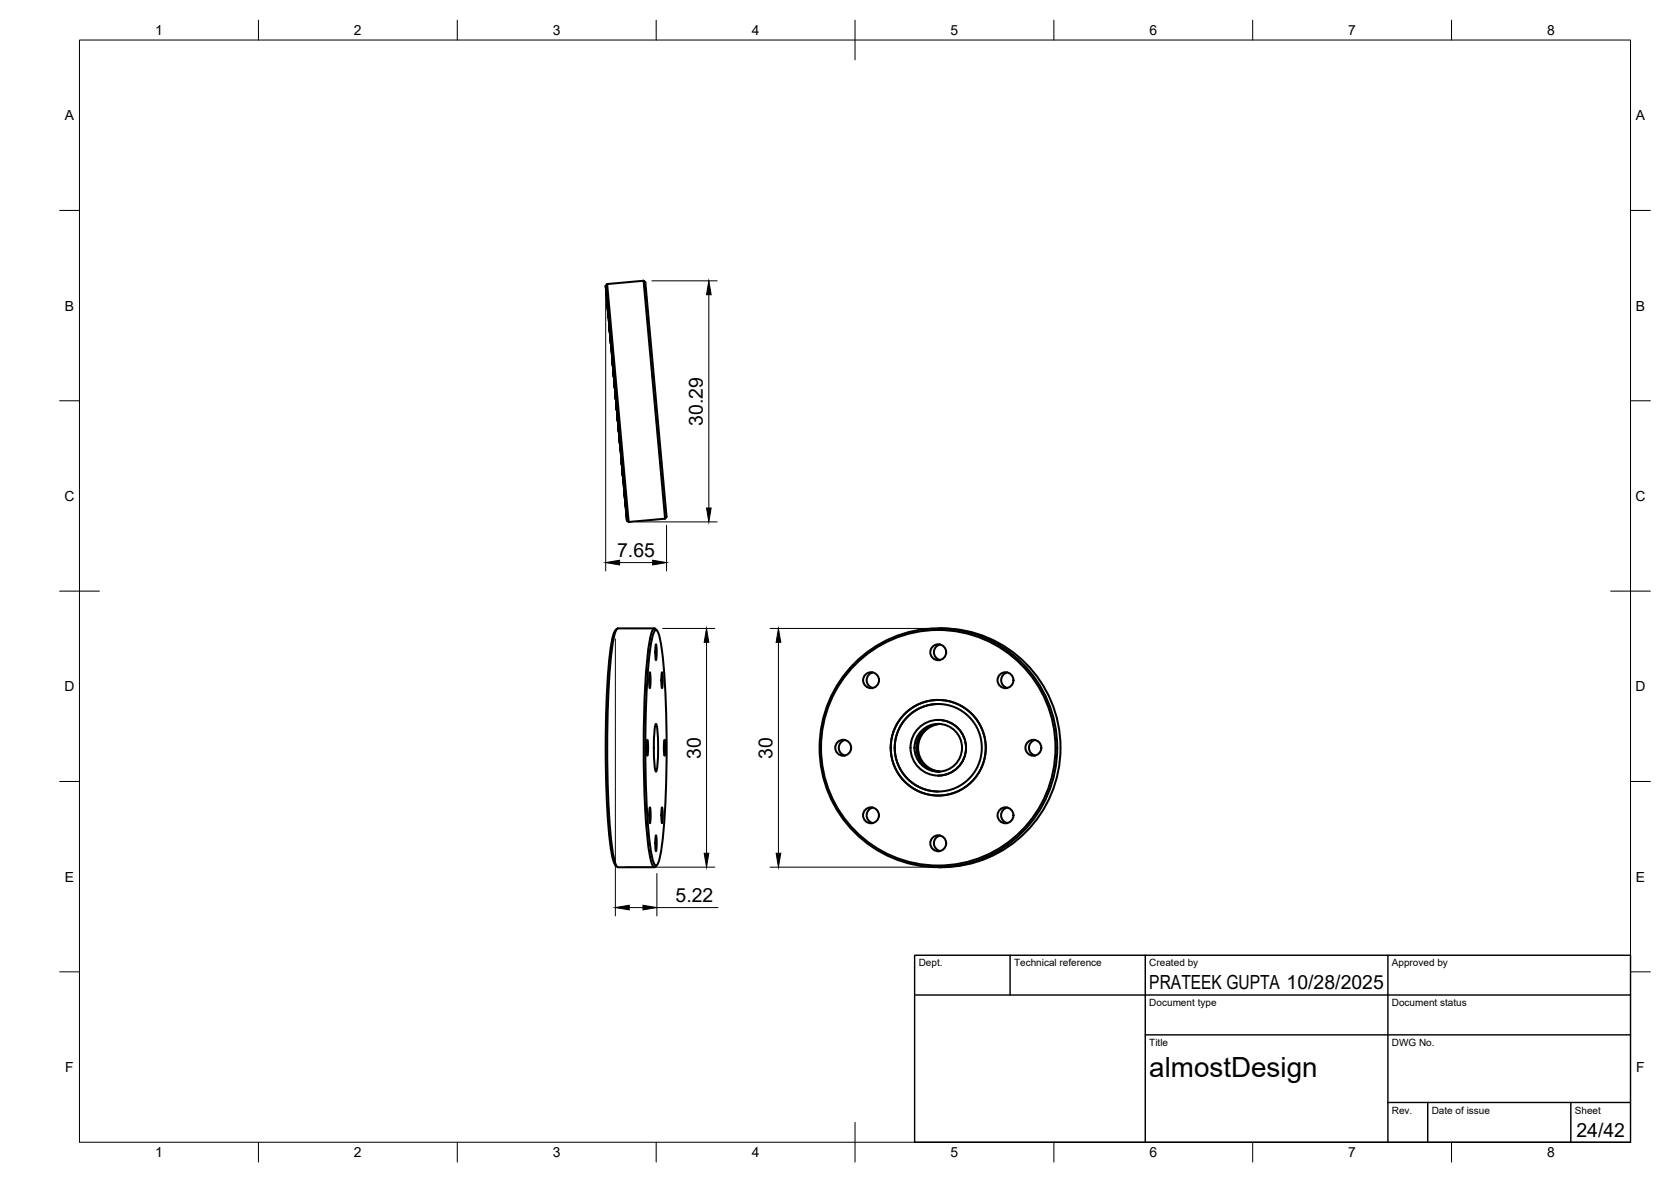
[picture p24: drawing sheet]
<svg xmlns="http://www.w3.org/2000/svg" width="420mm" height="297mm" viewBox="0 0 420 297" stroke-linecap="round" stroke-linejoin="round" font-family="sans-serif">
<defs><g id="words">
<text font-size="7" x="289" y="270.6">almostDesign</text>
<g font-size="4.9">
<text x="176.8" y="107" transform="rotate(-90 176.8 107)">30.29</text>
<text x="155.2" y="139.9">7.65</text>
<text x="176.2" y="190.6" transform="rotate(-90 176.2 190.6)">30</text>
<text x="194.3" y="190.6" transform="rotate(-90 194.3 190.6)">30</text>
<text x="169.9" y="226.6">5.22</text>
<text x="289" y="248.5">PRATEEK GUPTA 10/28/2025</text>
<text x="396.4" y="285.7">24/42</text>
</g>
<g font-size="3.5">
<text x="39" y="8.8">1</text>
<text x="89" y="8.8">2</text>
<text x="139" y="8.8">3</text>
<text x="189" y="8.8">4</text>
<text x="239" y="8.8">5</text>
<text x="289" y="8.8">6</text>
<text x="339" y="8.8">7</text>
<text x="389" y="8.8">8</text>
<text x="16.3" y="30.2">A</text>
<text x="411.3" y="30.2">A</text>
<text x="16.3" y="78">B</text>
<text x="411.3" y="78">B</text>
<text x="16.2" y="125.9">C</text>
<text x="411.2" y="125.9">C</text>
<text x="16.2" y="173.7">D</text>
<text x="411.2" y="173.7">D</text>
<text x="16.3" y="221.6">E</text>
<text x="411.3" y="221.6">E</text>
<text x="16.4" y="269.4">F</text>
<text x="411.4" y="269.4">F</text>
<text x="39" y="290.8">1</text>
<text x="89" y="290.8">2</text>
<text x="139" y="290.8">3</text>
<text x="189" y="290.8">4</text>
<text x="239" y="290.8">5</text>
<text x="289" y="290.8">6</text>
<text x="339" y="290.8">7</text>
<text x="389" y="290.8">8</text>
</g>
<g font-size="2.5">
<text x="231" y="242.9">Dept.</text>
<text x="255" y="242.9">Technical reference</text>
<text x="289" y="242.9">Created by</text>
<text x="350" y="242.9">Approved by</text>
<text x="289" y="252.8">Document type</text>
<text x="350" y="252.8">Document status</text>
<text x="289" y="262.9">Title</text>
<text x="350" y="262.9">DWG No.</text>
<text x="350" y="279.9">Rev.</text>
<text x="360" y="279.9">Date of issue</text>
<text x="396" y="279.9">Sheet</text>
</g>
</g></defs>
<!-- layer: Visible -->
<g fill="none" stroke="#000" stroke-width=".51">
<path d="M152.3 71.8l5.3 59zM152.6 75.4l.4 4zM152.7 71.4l5.4 59.8M152.7 71.4l-.4 .4M161.8 70.6l5.4 59.8M161.8 70.6l.5 .5 5.3 58.8-.4 .5-9.1 .8M161.8 70.6l-9.1 .8M153.2 82.4l.4 4zM153.9 89.4l2.1 23.9zM154 90.3l2 22zM154.3 94.3l1.3 14zM154.4 95.3l1.1 12z"/>
<path d="M154.8 99.3l.4 4zM156.3 116.2l.4 4zM157 123.2l.3 4zM157.6 130.8l.5 .4M154.7 158.4a22.9 22.9 0 0 0-1.6 8.6 258.5 258.5 0 0 0 .5 46.4l.7 3 .4 1M155.1 158l-.4 .4M164.5 157.9h-9.1a2.62 2.62 0 0 0-1 2.1 185.4 185.4 0 0 0-1.7 33.6 118.6 118.6 0 0 0 1.9 23.1l.5 1.1 .3 .1h9.1M164.7 158.4l.2-.1a2.58 2.58 0 0 1 1 2.1 181.9 181.9 0 0 1 1.7 33.1 116.3 116.3 0 0 1-1.9 22.8l-.5 1.1-.3 .1a2.58 2.58 0 0 1-.9-2.1 181.9 181.9 0 0 1-1.7-33.1 116.3 116.3 0 0 1 1.9-22.8zM165.2 158.4l-.7-.5a2.01 2.01 0 0 0-.9 1.7 146.4 146.4 0 0 0-1.7 25.4 202.3 202.3 0 0 0 1.5 30.3l.3 .9a2.01 2.01 0 0 0 .9 1.7l.6-.5M235.9 157.9h.8M236.8 157.9a30 30 0 0 1 29.9 30.4 30 30 0 0 1-30.7 29.6M163.4 168.9l.2 2-.2 2-.2-2z"/>
<path d="M164.9 161.9l.2 2-.2 2-.1-2zM166.5 168.9l.1 2-.1 2-.2-2zM214.8 166.7a29.9 29.9 0 0 1 43.7 1.6 29.9 29.9 0 0 1-4.5 43.5 29.9 29.9 0 0 1-43.1-7.5 30.1 30.1 0 0 1 3.9-37.6zM215.1 167a29.5 29.5 0 0 1 43.1 1.5 29.5 29.5 0 0 1-4.5 42.9 29.5 29.5 0 0 1-42.5-7.4 29.7 29.7 0 0 1 3.9-37zM219.5 169a2 2 0 0 0-1.6 1.9 2 2 0 0 0 1.6 2M235.9 176.9a11 11 0 0 0-10.9 11 11 11 0 0 0 10.9 11M236.4 162a2 2 0 0 0-1.6 1.9 2 2 0 0 0 1.6 2M253.3 169a2 2 0 0 0-1.6 1.9 2 2 0 0 0 1.6 2M162.8 185.9l.2 2-.2 2-.2-2zM164.9 181.9a34.1 34.1 0 0 1 .3 11l-.3 1a34.1 34.1 0 0 1-.3-11zM167.1 185.9l.2 2-.2 2-.2-2zM212.5 186a2 2 0 0 0-1.6 1.9 2 2 0 0 0 1.6 2"/>
<path d="M235.9 180.9h.1M235.9 194.9h.1M235.9 180.9a7 7 0 0 1 7 7 7 7 0 0 1-7 7M236.2 181.9a6 6 0 0 0-5.7 6 6 6 0 0 0 5.7 6M236.4 181.9a6 6 0 0 0-5.6 6 6 6 0 0 0 5.6 6M260.3 186a2 2 0 0 0-1.6 1.9 2 2 0 0 0 1.6 2M154.7 217.4l.4 .4M163.4 202.9l.2 2-.2 2-.2-2zM164.9 209.9l.2 2-.2 2-.1-2zM166.5 202.9l.1 2-.1 2-.2-2zM219.5 202.9a2 2 0 0 0-1.6 2 2 2 0 0 0 1.6 1.9M236.4 210a2 2 0 0 0-1.6 1.9 2 2 0 0 0 1.6 2"/>
<path d="M253.3 202.9a2 2 0 0 0-1.6 2 2 2 0 0 0 1.6 1.9"/>
<circle cx="219" cy="170.9" r="2"/>
<circle cx="235.9" cy="163.9" r="2"/>
<circle cx="252.8" cy="170.9" r="2"/>
<circle cx="212" cy="187.9" r="2"/>
<circle cx="235.9" cy="187.9" r="6"/>
<circle cx="235.9" cy="187.9" r="7"/>
<circle cx="235.9" cy="187.9" r="11"/>
<circle cx="235.9" cy="187.9" r="12"/>
<circle cx="259.8" cy="187.9" r="2"/>
<circle cx="219" cy="204.9" r="2"/>
<circle cx="235.9" cy="211.9" r="2"/>
<circle cx="252.8" cy="204.9" r="2"/>
</g>
<g fill="#000">
<circle cx="154.3" cy="94.3" r=".25"/>
<circle cx="155.6" cy="108.3" r=".25"/>
</g>
<!-- layer: BORDER -->
<g fill="none" stroke="#000" stroke-width=".25">
<path d="M20 10.1h390v276.9h-390zM65 5.1v5M115 5.1v5M165 5.1v5M215 5.1v10M265 5.1v5M315 5.1v5M365 5.1v5M15 52.9h5M410 52.9h5M15 100.7h5M410 100.7h5"/>
<path d="M15 148.6h10M405 148.6h10M15 196.4h5M410 196.4h5M15 244.2h5M410 244.2h5M65 287v5M115 287v5M165 287v5M215 282.1v9.9M265 287v5M315 287v5"/>
<path d="M365 287v5"/>
</g>
<!-- layer: TITLEBLOCK -->
<path d="M230 240.1h180v46.9h-180zM230 250h180M254 240.1v9.9M288 240.1v46.9M349 240.1v46.9M288 260.1h122M349 277.1h61M359 277.1v9.9M395 277.1v9.9" fill="none" stroke="#000" stroke-width=".36"/>
<!-- layer: FD_Dimensions -->
<g fill="none" stroke="#000" stroke-width=".25">
<path d="M152.3 73.9v69.6M163.9 70.6h16.4M178.2 74.1v53.6M160.2 131.2h20.1M167.6 132v11.5M155.8 141.4h8.3M166.6 157.9h13.1M193.6 157.9h41.1M154.7 160.6v69.6M177.7 161.4v53M195.7 161.4v53M157.5 217.9h22.2"/>
<path d="M165.2 219.5v10.7M193.6 217.9h40.2M158.2 228.1h3.5M165.2 228.1h15.3"/>
</g>
<path d="M178.2 70.6l.6 3.5h-1.1zM177.7 127.7h1.1l-.6 3.5zM152.3 141.4l3.5-.6v1.2zM164.1 140.8l3.5 .6-3.5 .6zM177.7 157.9l.5 3.5h-1.1zM195.7 157.9l.6 3.5h-1.1zM177.1 214.4h1.1l-.5 3.5zM195.2 214.4h1.1l-.6 3.5zM154.7 228.1l3.5-.6v1.1zM161.7 227.5l3.5 .6-3.5 .5z" fill="#000" stroke="#000" stroke-width=".25"/>
<use href="#words"/>
</svg>
